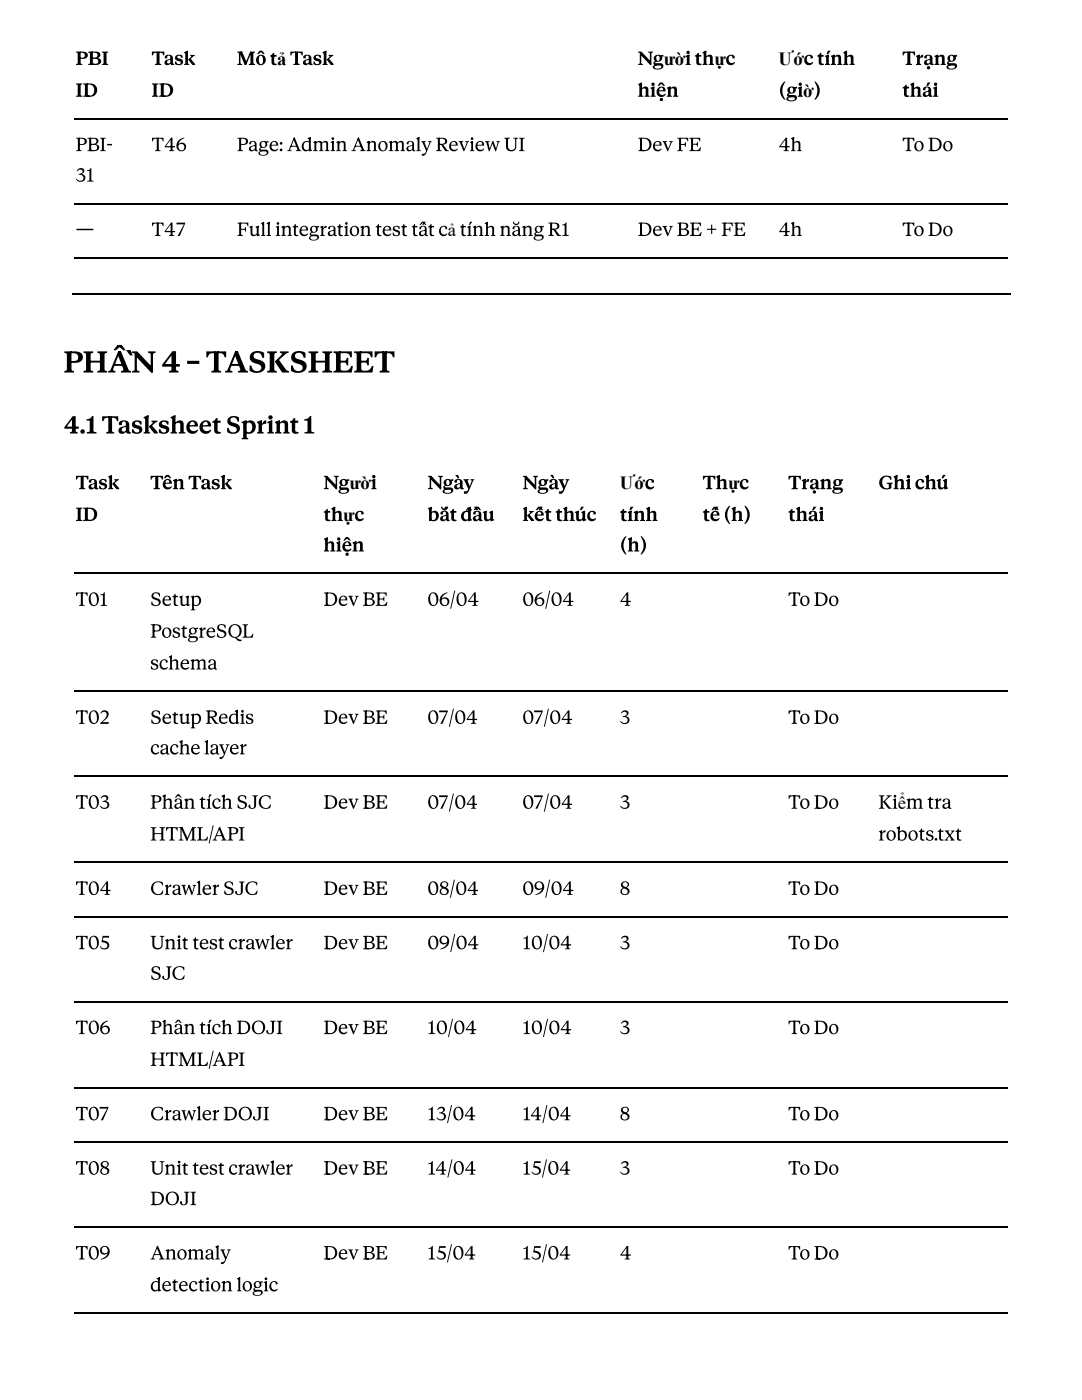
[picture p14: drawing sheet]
<svg xmlns="http://www.w3.org/2000/svg" width="216mm" height="279mm" viewBox="0 0 216 279" stroke-linecap="round" stroke-linejoin="round" font-family="sans-serif">
<defs><g id="words">
<text font-size="5.8" x="12.7" y="74.3">PHẦN 4 – TASKSHEET</text>
<text font-size="4.8" x="12.7" y="86.5">4.1 Tasksheet Sprint 1</text>
<g font-size="3.7">
<text x="15.1" y="13">PBI</text>
<text x="30.2" y="13">Task</text>
<text x="47.3" y="13">Mô tả Task</text>
<text x="127.2" y="13">Người thực</text>
<text x="155.4" y="13">Ước tính</text>
<text x="180" y="13">Trạng</text>
<text x="15.1" y="19.3">ID</text>
<text x="30.2" y="19.3">ID</text>
<text x="127.2" y="19.3">hiện</text>
<text x="155.4" y="19.3">(giờ)</text>
<text x="180" y="19.3">thái</text>
<text x="15.1" y="30.2">PBI-</text>
<text x="30.2" y="30.2">T46</text>
<text x="47.3" y="30.2">Page: Admin Anomaly Review UI</text>
<text x="127.2" y="30.2">Dev FE</text>
<text x="155.4" y="30.2">4h</text>
<text x="180" y="30.2">To Do</text>
<text x="15.1" y="36.2">31</text>
<text x="15.1" y="47.1">—</text>
<text x="30.2" y="47.1">T47</text>
<text x="47.3" y="47.1">Full integration test tất cả tính năng R1</text>
<text x="127.2" y="47.1">Dev BE + FE</text>
<text x="155.4" y="47.1">4h</text>
<text x="180" y="47.1">To Do</text>
<text x="15.1" y="97.6">Task</text>
<text x="30" y="97.6">Tên Task</text>
<text x="64.5" y="97.6">Người</text>
<text x="85.3" y="97.6">Ngày</text>
<text x="104.3" y="97.6">Ngày</text>
<text x="123.7" y="97.6">Ước</text>
<text x="140.2" y="97.6">Thực</text>
<text x="157.3" y="97.6">Trạng</text>
<text x="175.3" y="97.6">Ghi chú</text>
<text x="15.1" y="104">ID</text>
<text x="64.5" y="104">thực</text>
<text x="85.3" y="104">bắt đầu</text>
<text x="104.3" y="104">kết thúc</text>
<text x="123.7" y="104">tính</text>
<text x="140.2" y="104">tế (h)</text>
<text x="157.3" y="104">thái</text>
<text x="64.5" y="110.1">hiện</text>
<text x="123.7" y="110.1">(h)</text>
<text x="15.1" y="120.9">T01</text>
<text x="30" y="120.9">Setup</text>
<text x="64.5" y="120.9">Dev BE</text>
<text x="85.3" y="120.9">06/04</text>
<text x="104.3" y="120.9">06/04</text>
<text x="123.7" y="120.9">4</text>
<text x="157.3" y="120.9">To Do</text>
<text x="30" y="127.3">PostgreSQL</text>
<text x="30" y="133.6">schema</text>
<text x="15.1" y="144.5">T02</text>
<text x="30" y="144.5">Setup Redis</text>
<text x="64.5" y="144.5">Dev BE</text>
<text x="85.3" y="144.5">07/04</text>
<text x="104.3" y="144.5">07/04</text>
<text x="123.7" y="144.5">3</text>
<text x="157.3" y="144.5">To Do</text>
<text x="30" y="150.5">cache layer</text>
<text x="15.1" y="161.4">T03</text>
<text x="30" y="161.4">Phân tích SJC</text>
<text x="64.5" y="161.4">Dev BE</text>
<text x="85.3" y="161.4">07/04</text>
<text x="104.3" y="161.4">07/04</text>
<text x="123.7" y="161.4">3</text>
<text x="157.3" y="161.4">To Do</text>
<text x="175.3" y="161.4">Kiểm tra</text>
<text x="30" y="167.7">HTML/API</text>
<text x="175.3" y="167.7">robots.txt</text>
<text x="15.1" y="178.6">T04</text>
<text x="30" y="178.6">Crawler SJC</text>
<text x="64.5" y="178.6">Dev BE</text>
<text x="85.3" y="178.6">08/04</text>
<text x="104.3" y="178.6">09/04</text>
<text x="123.7" y="178.6">8</text>
<text x="157.3" y="178.6">To Do</text>
<text x="15.1" y="189.4">T05</text>
<text x="30" y="189.4">Unit test crawler</text>
<text x="64.5" y="189.4">Dev BE</text>
<text x="85.3" y="189.4">09/04</text>
<text x="104.3" y="189.4">10/04</text>
<text x="123.7" y="189.4">3</text>
<text x="157.3" y="189.4">To Do</text>
<text x="30" y="195.5">SJC</text>
<text x="15.1" y="206.4">T06</text>
<text x="30" y="206.4">Phân tích DOJI</text>
<text x="64.5" y="206.4">Dev BE</text>
<text x="85.3" y="206.4">10/04</text>
<text x="104.3" y="206.4">10/04</text>
<text x="123.7" y="206.4">3</text>
<text x="157.3" y="206.4">To Do</text>
<text x="30" y="212.7">HTML/API</text>
<text x="15.1" y="223.6">T07</text>
<text x="30" y="223.6">Crawler DOJI</text>
<text x="64.5" y="223.6">Dev BE</text>
<text x="85.3" y="223.6">13/04</text>
<text x="104.3" y="223.6">14/04</text>
<text x="123.7" y="223.6">8</text>
<text x="157.3" y="223.6">To Do</text>
<text x="15.1" y="234.4">T08</text>
<text x="30" y="234.4">Unit test crawler</text>
<text x="64.5" y="234.4">Dev BE</text>
<text x="85.3" y="234.4">14/04</text>
<text x="104.3" y="234.4">15/04</text>
<text x="123.7" y="234.4">3</text>
<text x="157.3" y="234.4">To Do</text>
<text x="30" y="240.5">DOJI</text>
<text x="15.1" y="251.4">T09</text>
<text x="30" y="251.4">Anomaly</text>
<text x="64.5" y="251.4">Dev BE</text>
<text x="85.3" y="251.4">15/04</text>
<text x="104.3" y="251.4">15/04</text>
<text x="123.7" y="251.4">4</text>
<text x="157.3" y="251.4">To Do</text>
<text x="30" y="257.7">detection logic</text>
</g>
</g></defs>
<g fill="none" stroke="#000" stroke-width=".26">
<path d="M14.8 23.7h186.3M14.3 58.6h187.3M14.8 40.6h186.3M14.8 51.5h186.3M14.8 114.4h186.3M14.8 138h186.3M14.8 154.9h186.3M14.8 172.1h186.3M14.8 183h186.3M14.8 199.9h186.3M14.8 217.1h186.3M14.8 227.9h186.3"/>
<path d="M14.8 244.9h186.3M14.8 262.1h186.3"/>
</g>
<use href="#words"/>
</svg>
